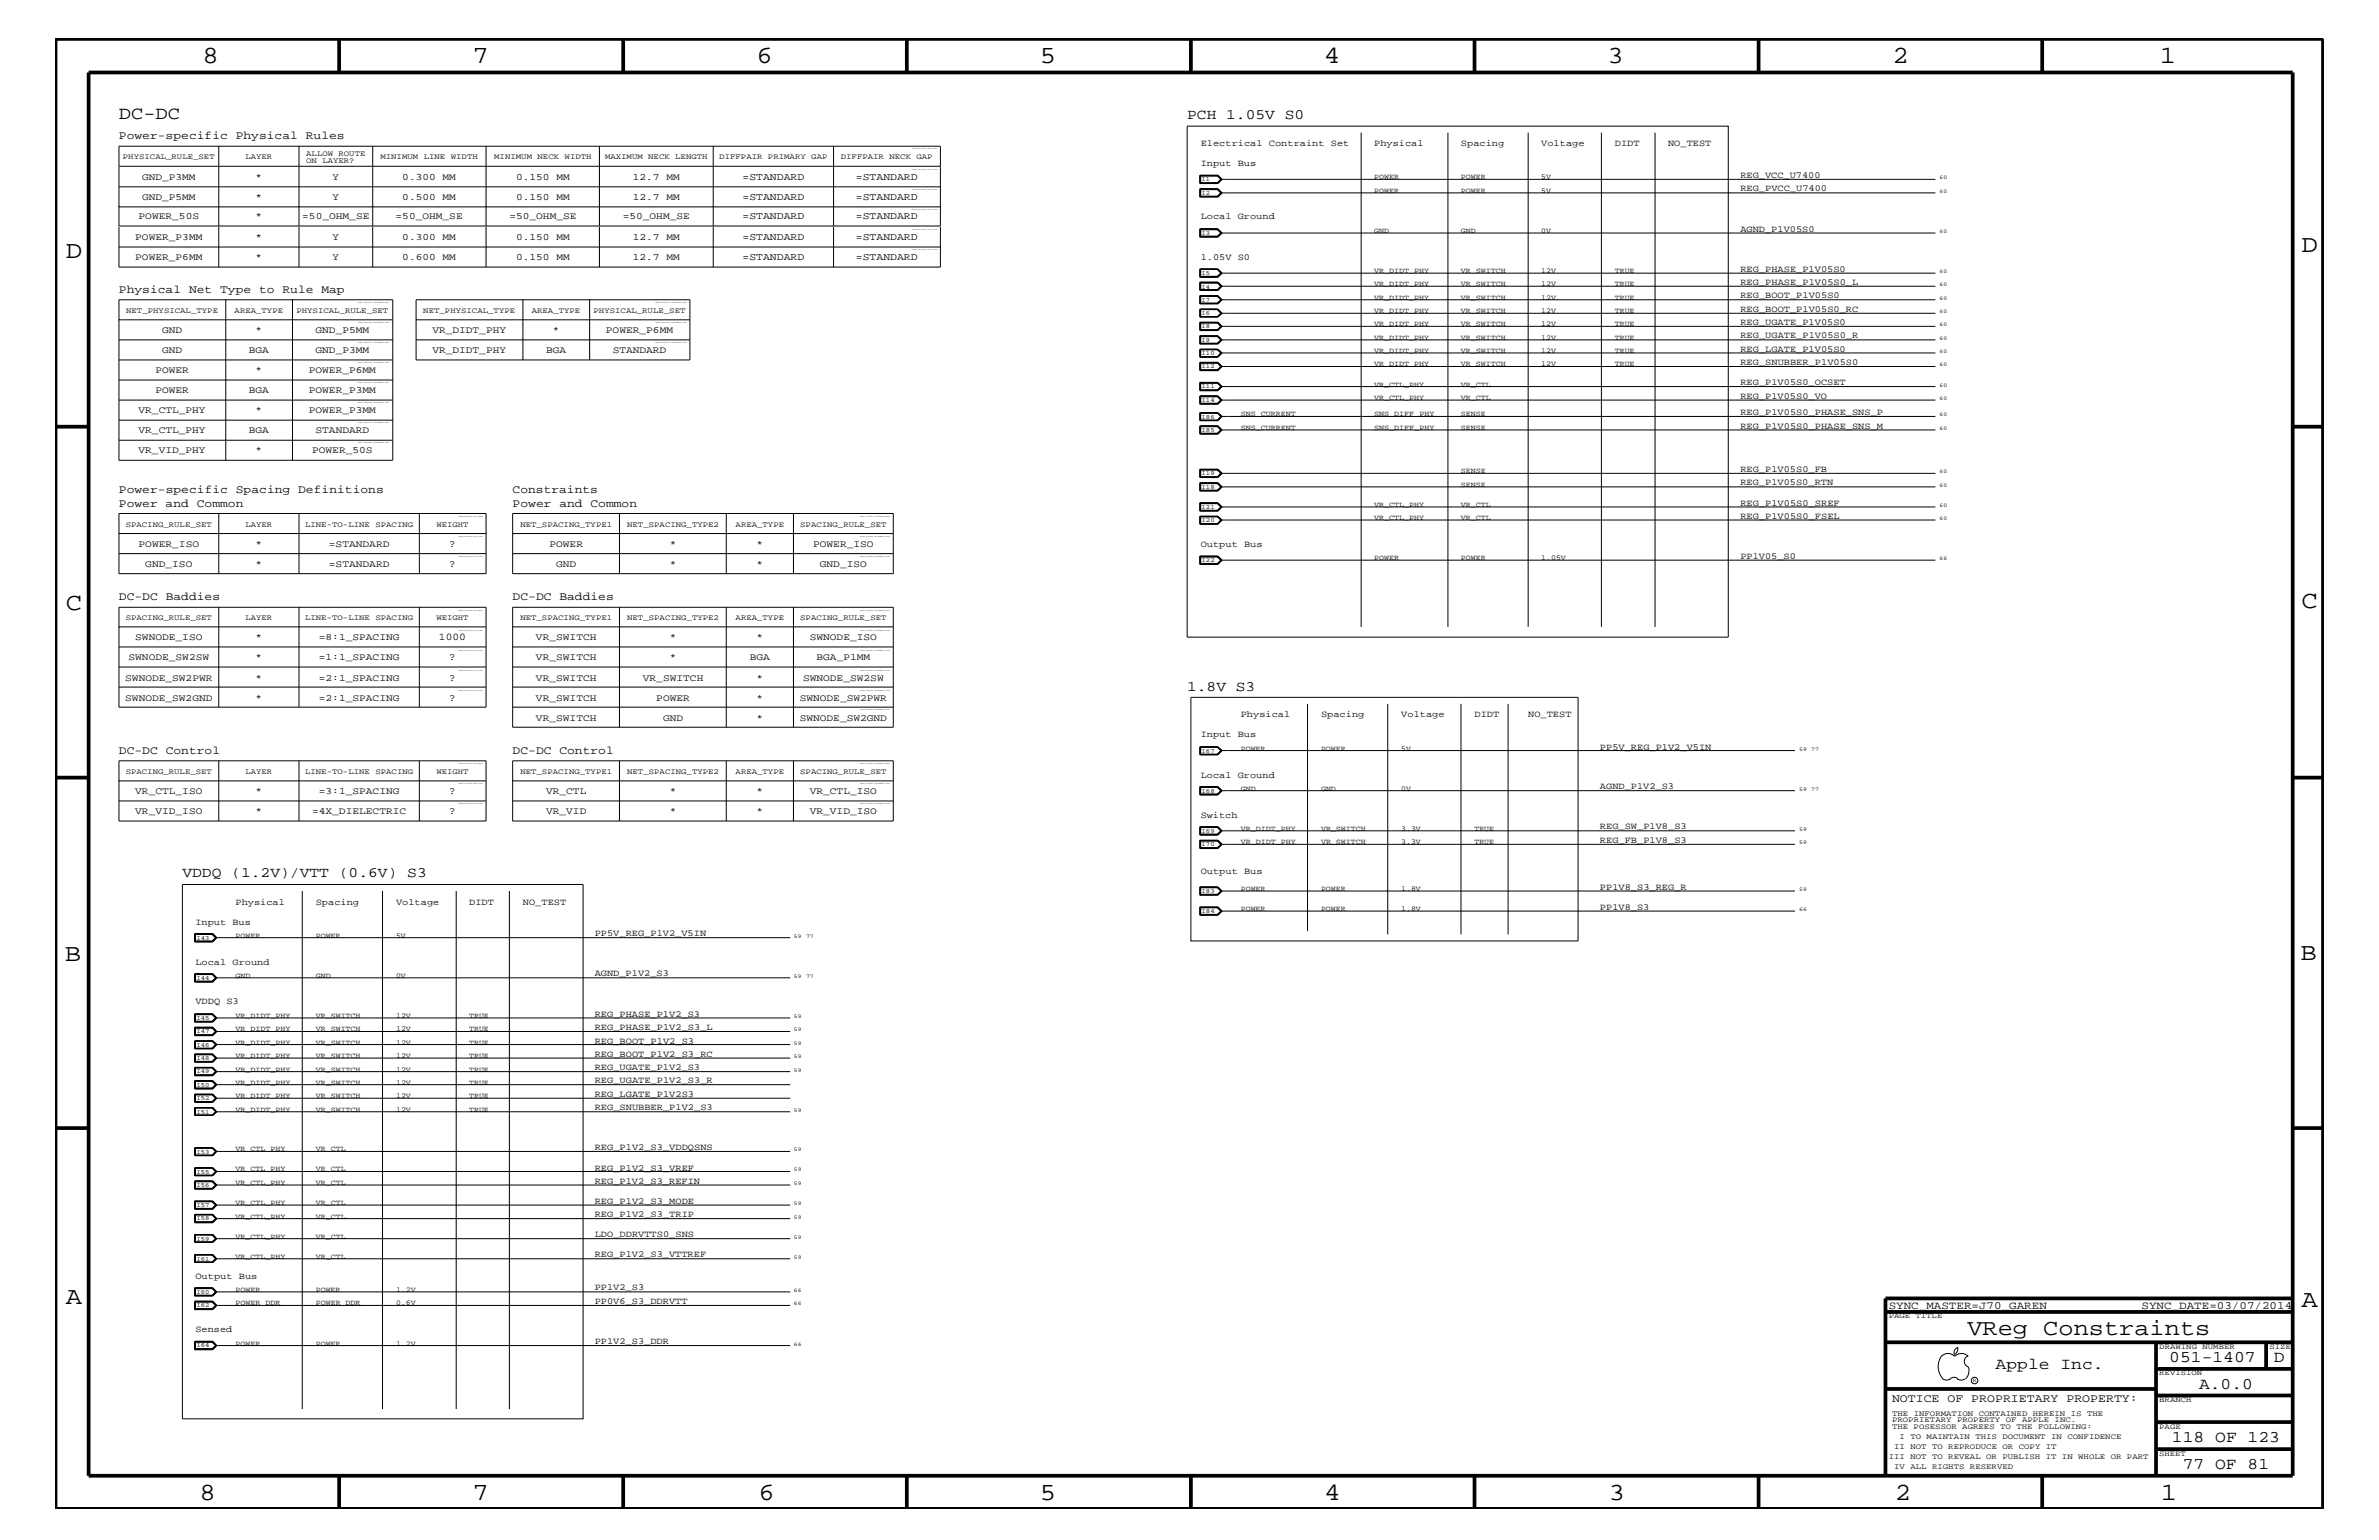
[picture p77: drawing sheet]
<svg xmlns="http://www.w3.org/2000/svg" width="432mm" height="279mm" viewBox="0 0 432 279" stroke-linecap="round" stroke-linejoin="round" font-family="sans-serif">
<defs><g id="words">
<g font-size="4.5">
<text x="36.7" y="11.5">8</text>
<text x="85.8" y="11.5">7</text>
<text x="137.3" y="11.5">6</text>
<text x="188.7" y="11.5">5</text>
<text x="240.3" y="11.5">4</text>
<text x="291.8" y="11.5">3</text>
<text x="343.5" y="11.5">2</text>
<text x="392" y="11.5">1</text>
<text x="11.9" y="46.8">D</text>
<text x="417.7" y="45.7">D</text>
<text x="11.9" y="110.6">C</text>
<text x="417.7" y="110.3">C</text>
<text x="11.8" y="174.3">B</text>
<text x="417.6" y="174.2">B</text>
<text x="11.9" y="236.7">A</text>
<text x="417.7" y="237.1">A</text>
<text x="36.2" y="272.1">8</text>
<text x="85.8" y="272.1">7</text>
<text x="137.7" y="272.1">6</text>
<text x="188.7" y="272.1">5</text>
<text x="240.4" y="272.1">4</text>
<text x="292" y="272.1">3</text>
<text x="343.9" y="272.1">2</text>
<text x="392.2" y="272.1">1</text>
</g>
<text font-size="4.1" x="357.1" y="242.3">VReg Constraints</text>
<text font-size="3.3" x="21.6" y="21.6">DC-DC</text>
<g font-size="3">
<text x="362.2" y="248.4">Apple Inc.</text>
<text x="393.7" y="247.1">051-1407</text>
<text x="399.2" y="252">A.0.0</text>
<text x="412.7" y="247.1">D</text>
<text x="394.2" y="261.6">118 OF 123</text>
<text x="396.2" y="266.6">77 OF 81</text>
</g>
<g font-size="2.6">
<text x="215.5" y="21.6">PCH 1.05V S0</text>
<text x="215.5" y="125.3">1.8V S3</text>
<text x="33.1" y="159.2">VDDQ (1.2V)/VTT (0.6V) S3</text>
</g>
<g font-size="2.1">
<text x="21.6" y="25.3">Power-specific Physical Rules</text>
<text x="21.6" y="53.2">Physical Net Type to Rule Map</text>
<text x="21.6" y="89.5">Power-specific Spacing Definitions</text>
<text x="93" y="89.5">Constraints</text>
<text x="21.6" y="92">Power and Common</text>
<text x="93" y="92">Power and Common</text>
<text x="21.6" y="108.9">DC-DC Baddies</text>
<text x="93" y="108.9">DC-DC Baddies</text>
<text x="21.6" y="136.8">DC-DC Control</text>
<text x="93" y="136.8">DC-DC Control</text>
<text x="343.4" y="254.4">NOTICE OF PROPRIETARY PROPERTY:</text>
</g>
<g font-size="2">
<text x="342.8" y="237.4">SYNC_MASTER=J70_GAREN</text>
<text x="388.7" y="237.4">SYNC_DATE=03/07/2014</text>
</g>
<g font-size="1.9">
<text x="134.8" y="32.7">=STANDARD</text>
<text x="155.4" y="32.7">=STANDARD</text>
<text x="134.8" y="36.4">=STANDARD</text>
<text x="134.8" y="39.8">=STANDARD</text>
<text x="155.4" y="36.4">=STANDARD</text>
<text x="155.4" y="39.8">=STANDARD</text>
<text x="134.8" y="43.5">=STANDARD</text>
<text x="134.8" y="47.2">=STANDARD</text>
<text x="155.4" y="43.5">=STANDARD</text>
<text x="155.4" y="47.2">=STANDARD</text>
<text x="81.5" y="99.3">?</text>
<text x="81.5" y="102.9">?</text>
<text x="79.7" y="116.2">1000</text>
<text x="81.5" y="119.8">?</text>
<text x="81.5" y="123.5">?</text>
<text x="81.5" y="127.1">?</text>
<text x="81.5" y="147.7">?</text>
<text x="81.5" y="144">?</text>
</g>
<g font-size="1.8">
<text x="25.8" y="32.7">GND_P3MM</text>
<text x="46.4" y="32.7">*</text>
<text x="60.4" y="32.7">Y</text>
<text x="73" y="32.7">0.300 MM</text>
<text x="93.7" y="32.7">0.150 MM</text>
<text x="114.9" y="32.7">12.7 MM</text>
<text x="25.1" y="39.8">POWER_50S</text>
<text x="25.8" y="36.4">GND_P5MM</text>
<text x="46.4" y="36.4">*</text>
<text x="46.4" y="39.8">*</text>
<text x="54.9" y="39.8">=50_OHM_SE</text>
<text x="60.4" y="36.4">Y</text>
<text x="71.8" y="39.8">=50_OHM_SE</text>
<text x="73" y="36.4">0.500 MM</text>
<text x="92.5" y="39.8">=50_OHM_SE</text>
<text x="93.7" y="36.4">0.150 MM</text>
<text x="113" y="39.8">=50_OHM_SE</text>
<text x="114.9" y="36.4">12.7 MM</text>
<text x="24.6" y="43.5">POWER_P3MM</text>
<text x="24.6" y="47.2">POWER_P6MM</text>
<text x="46.4" y="43.5">*</text>
<text x="46.4" y="47.2">*</text>
<text x="60.4" y="43.5">Y</text>
<text x="60.4" y="47.2">Y</text>
<text x="73" y="43.5">0.300 MM</text>
<text x="73" y="47.2">0.600 MM</text>
<text x="93.7" y="43.5">0.150 MM</text>
<text x="93.7" y="47.2">0.150 MM</text>
<text x="114.9" y="43.5">12.7 MM</text>
<text x="114.9" y="47.2">12.7 MM</text>
<text x="29.4" y="64">GND</text>
<text x="29.4" y="60.4">GND</text>
<text x="45.2" y="64">BGA</text>
<text x="46.4" y="60.4">*</text>
<text x="57.3" y="64">GND_P3MM</text>
<text x="57.3" y="60.4">GND_P5MM</text>
<text x="78.5" y="60.4">VR_DIDT_PHY</text>
<text x="78.5" y="64">VR_DIDT_PHY</text>
<text x="99.1" y="64">BGA</text>
<text x="100.3" y="60.4">*</text>
<text x="110" y="60.4">POWER_P6MM</text>
<text x="111.2" y="64">STANDARD</text>
<text x="28.2" y="71.3">POWER</text>
<text x="28.2" y="67.7">POWER</text>
<text x="45.2" y="71.3">BGA</text>
<text x="46.4" y="67.7">*</text>
<text x="56" y="71.3">POWER_P3MM</text>
<text x="56" y="67.7">POWER_P6MM</text>
<text x="25.1" y="75">VR_CTL_PHY</text>
<text x="46.4" y="75">*</text>
<text x="56" y="75">POWER_P3MM</text>
<text x="25.1" y="78.6">VR_CTL_PHY</text>
<text x="25.1" y="82.2">VR_VID_PHY</text>
<text x="45.2" y="78.6">BGA</text>
<text x="46.4" y="82.2">*</text>
<text x="56.6" y="82.2">POWER_50S</text>
<text x="57.3" y="78.6">STANDARD</text>
<text x="25.1" y="99.3">POWER_ISO</text>
<text x="46.4" y="99.3">*</text>
<text x="59.7" y="99.3">=STANDARD</text>
<text x="99.7" y="99.3">POWER</text>
<text x="121.6" y="99.3">*</text>
<text x="137.3" y="99.3">*</text>
<text x="147.6" y="99.3">POWER_ISO</text>
<text x="26.4" y="102.9">GND_ISO</text>
<text x="46.4" y="102.9">*</text>
<text x="59.7" y="102.9">=STANDARD</text>
<text x="101" y="102.9">GND</text>
<text x="121.6" y="102.9">*</text>
<text x="137.3" y="102.9">*</text>
<text x="148.8" y="102.9">GND_ISO</text>
<text x="23.3" y="119.8">SWNODE_SW2SW</text>
<text x="24.6" y="116.2">SWNODE_ISO</text>
<text x="46.4" y="116.2">*</text>
<text x="46.4" y="119.8">*</text>
<text x="57.9" y="116.2">=8:1_SPACING</text>
<text x="57.9" y="119.8">=1:1_SPACING</text>
<text x="97.3" y="116.2">VR_SWITCH</text>
<text x="97.3" y="119.8">VR_SWITCH</text>
<text x="121.6" y="116.2">*</text>
<text x="121.6" y="119.8">*</text>
<text x="136.1" y="119.8">BGA</text>
<text x="137.3" y="116.2">*</text>
<text x="147" y="116.2">SWNODE_ISO</text>
<text x="148.2" y="119.8">BGA_P1MM</text>
<text x="22.7" y="123.5">SWNODE_SW2PWR</text>
<text x="46.4" y="123.5">*</text>
<text x="57.9" y="123.5">=2:1_SPACING</text>
<text x="97.3" y="123.5">VR_SWITCH</text>
<text x="116.7" y="123.5">VR_SWITCH</text>
<text x="137.3" y="123.5">*</text>
<text x="145.8" y="123.5">SWNODE_SW2SW</text>
<text x="22.7" y="127.1">SWNODE_SW2GND</text>
<text x="46.4" y="127.1">*</text>
<text x="57.9" y="127.1">=2:1_SPACING</text>
<text x="97.3" y="127.1">VR_SWITCH</text>
<text x="97.3" y="130.8">VR_SWITCH</text>
<text x="119.1" y="127.1">POWER</text>
<text x="120.4" y="130.8">GND</text>
<text x="137.3" y="127.1">*</text>
<text x="137.3" y="130.8">*</text>
<text x="145.2" y="127.1">SWNODE_SW2PWR</text>
<text x="145.2" y="130.8">SWNODE_SW2GND</text>
<text x="24.6" y="147.7">VR_VID_ISO</text>
<text x="24.6" y="144">VR_CTL_ISO</text>
<text x="46.4" y="147.7">*</text>
<text x="46.4" y="144">*</text>
<text x="56.6" y="147.7">=4X_DIELECTRIC</text>
<text x="57.9" y="144">=3:1_SPACING</text>
<text x="99.1" y="147.7">VR_VID</text>
<text x="99.1" y="144">VR_CTL</text>
<text x="121.6" y="147.7">*</text>
<text x="121.6" y="144">*</text>
<text x="137.3" y="147.7">*</text>
<text x="137.3" y="144">*</text>
<text x="147" y="147.7">VR_VID_ISO</text>
<text x="147" y="144">VR_CTL_ISO</text>
</g>
<g font-size="1.7">
<text x="217.9" y="26.5">Electrical Contraint Set</text>
<text x="249.4" y="26.5">Physical</text>
<text x="265.2" y="26.5">Spacing</text>
<text x="279.7" y="26.5">Voltage</text>
<text x="293.1" y="26.5">DIDT</text>
<text x="302.8" y="26.5">NO_TEST</text>
<text x="217.9" y="30.2">Input Bus</text>
<text x="315.9" y="32.3">REG_VCC_U7400</text>
<text x="315.9" y="34.7">REG_PVCC_U7400</text>
<text x="217.9" y="39.8">Local Ground</text>
<text x="217.9" y="47.1">1.05V S0</text>
<text x="315.9" y="42">AGND_P1V05S0</text>
<text x="315.9" y="51.7">REG_PHASE_P1V05S0_L</text>
<text x="315.9" y="49.3">REG_PHASE_P1V05S0</text>
<text x="315.9" y="56.6">REG_BOOT_P1V05S0_RC</text>
<text x="315.9" y="59">REG_UGATE_P1V05S0</text>
<text x="315.9" y="54.1">REG_BOOT_P1V05S0</text>
<text x="315.9" y="61.4">REG_UGATE_P1V05S0_R</text>
<text x="315.9" y="63.9">REG_LGATE_P1V05S0</text>
<text x="315.9" y="69.9">REG_P1V05S0_OCSET</text>
<text x="315.9" y="66.2">REG_SNUBBER_P1V05S0</text>
<text x="315.9" y="77.8">REG_P1V05S0_PHASE_SNS_M</text>
<text x="315.9" y="75.4">REG_P1V05S0_PHASE_SNS_P</text>
<text x="315.9" y="72.3">REG_P1V05S0_VO</text>
<text x="315.9" y="85.6">REG_P1V05S0_FB</text>
<text x="315.9" y="88.1">REG_P1V05S0_RTN</text>
<text x="315.9" y="94.2">REG_P1V05S0_FSEL</text>
<text x="315.9" y="91.7">REG_P1V05S0_SREF</text>
<text x="217.9" y="99.3">Output Bus</text>
<text x="315.9" y="101.4">PP1V05_S0</text>
<text x="225.2" y="130.2">Physical</text>
<text x="239.8" y="130.2">Spacing</text>
<text x="254.3" y="130.2">Voltage</text>
<text x="267.6" y="130.2">DIDT</text>
<text x="277.4" y="130.2">NO_TEST</text>
<text x="217.9" y="133.8">Input Bus</text>
<text x="290.4" y="136">PP5V_REG_P1V2_V5IN</text>
<text x="217.9" y="141.1">Local Ground</text>
<text x="290.4" y="143.2">AGND_P1V2_S3</text>
<text x="217.9" y="148.4">Switch</text>
<text x="290.4" y="152.9">REG_FB_P1V8_S3</text>
<text x="290.4" y="150.5">REG_SW_P1V8_S3</text>
<text x="217.9" y="158.6">Output Bus</text>
<text x="290.4" y="161.4">PP1V8_S3_REG_R</text>
<text x="35.5" y="167.8">Input Bus</text>
<text x="42.8" y="164.1">Physical</text>
<text x="57.3" y="164.1">Spacing</text>
<text x="71.9" y="164.1">Voltage</text>
<text x="85.2" y="164.1">DIDT</text>
<text x="94.9" y="164.1">NO_TEST</text>
<text x="290.4" y="165">PP1V8_S3</text>
<text x="107.9" y="169.9">PP5V_REG_P1V2_V5IN</text>
<text x="35.5" y="175">Local Ground</text>
<text x="107.9" y="177.2">AGND_P1V2_S3</text>
<text x="35.5" y="182.2">VDDQ S3</text>
<text x="107.9" y="184.4">REG_PHASE_P1V2_S3</text>
<text x="107.9" y="189.3">REG_BOOT_P1V2_S3</text>
<text x="107.9" y="191.7">REG_BOOT_P1V2_S3_RC</text>
<text x="107.9" y="186.9">REG_PHASE_P1V2_S3_L</text>
<text x="107.9" y="194.2">REG_UGATE_P1V2_S3</text>
<text x="107.9" y="196.5">REG_UGATE_P1V2_S3_R</text>
<text x="107.9" y="201.5">REG_SNUBBER_P1V2_S3</text>
<text x="107.9" y="199">REG_LGATE_P1V2S3</text>
<text x="107.9" y="208.7">REG_P1V2_S3_VDDQSNS</text>
<text x="107.9" y="214.7">REG_P1V2_S3_REFIN</text>
<text x="107.9" y="212.4">REG_P1V2_S3_VREF</text>
<text x="107.9" y="220.8">REG_P1V2_S3_TRIP</text>
<text x="107.9" y="218.4">REG_P1V2_S3_MODE</text>
<text x="107.9" y="224.5">LDO_DDRVTTS0_SNS</text>
<text x="35.5" y="232">Output Bus</text>
<text x="107.9" y="228.1">REG_P1V2_S3_VTTREF</text>
<text x="107.9" y="236.6">PP0V6_S3_DDRVTT</text>
<text x="107.9" y="234.1">PP1V2_S3</text>
<text x="35.5" y="241.7">Sensed</text>
<text x="107.9" y="243.9">PP1V2_S3_DDR</text>
</g>
<g font-size="1.4">
<text x="22.3" y="28.9">PHYSICAL_RULE_SET</text>
<text x="44.6" y="28.9">LAYER</text>
<text x="55.6" y="28.3">ALLOW ROUTE</text>
<text x="55.6" y="29.5">ON LAYER?</text>
<text x="69" y="28.9">MINIMUM LINE WIDTH</text>
<text x="89.7" y="28.9">MINIMUM NECK WIDTH</text>
<text x="109.8" y="28.9">MAXIMUM NECK LENGTH</text>
<text x="130.6" y="28.9">DIFFPAIR PRIMARY GAP</text>
<text x="152.6" y="28.9">DIFFPAIR NECK GAP</text>
<text x="249.4" y="32.5">POWER</text>
<text x="249.4" y="35">POWER</text>
<text x="265.2" y="35">POWER</text>
<text x="265.2" y="32.5">POWER</text>
<text x="279.7" y="32.5">5V</text>
<text x="279.7" y="35">5V</text>
<text x="249.4" y="42.3">GND</text>
<text x="265.2" y="42.3">GND</text>
<text x="279.7" y="42.3">0V</text>
<text x="249.4" y="51.9">VR_DIDT_PHY</text>
<text x="249.4" y="49.6">VR_DIDT_PHY</text>
<text x="265.2" y="51.9">VR_SWITCH</text>
<text x="265.2" y="49.6">VR_SWITCH</text>
<text x="279.7" y="51.9">12V</text>
<text x="279.7" y="49.6">12V</text>
<text x="293.1" y="51.9">TRUE</text>
<text x="293.1" y="49.6">TRUE</text>
<text x="22.9" y="56.8">NET_PHYSICAL_TYPE</text>
<text x="42.6" y="56.8">AREA_TYPE</text>
<text x="53.8" y="56.8">PHYSICAL_RULE_SET</text>
<text x="76.8" y="56.8">NET_PHYSICAL_TYPE</text>
<text x="96.5" y="56.8">AREA_TYPE</text>
<text x="107.7" y="56.8">PHYSICAL_RULE_SET</text>
<text x="249.4" y="56.8">VR_DIDT_PHY</text>
<text x="249.4" y="59.2">VR_DIDT_PHY</text>
<text x="249.4" y="54.4">VR_DIDT_PHY</text>
<text x="265.2" y="56.8">VR_SWITCH</text>
<text x="265.2" y="59.2">VR_SWITCH</text>
<text x="265.2" y="54.4">VR_SWITCH</text>
<text x="279.7" y="56.8">12V</text>
<text x="279.7" y="59.2">12V</text>
<text x="279.7" y="54.4">12V</text>
<text x="293.1" y="56.8">TRUE</text>
<text x="293.1" y="59.2">TRUE</text>
<text x="293.1" y="54.4">TRUE</text>
<text x="249.4" y="61.7">VR_DIDT_PHY</text>
<text x="249.4" y="64">VR_DIDT_PHY</text>
<text x="265.2" y="61.7">VR_SWITCH</text>
<text x="265.2" y="64">VR_SWITCH</text>
<text x="279.7" y="61.7">12V</text>
<text x="279.7" y="64">12V</text>
<text x="293.1" y="61.7">TRUE</text>
<text x="293.1" y="64">TRUE</text>
<text x="249.4" y="70.1">VR_CTL_PHY</text>
<text x="249.4" y="66.5">VR_DIDT_PHY</text>
<text x="265.2" y="70.1">VR_CTL</text>
<text x="265.2" y="66.5">VR_SWITCH</text>
<text x="279.7" y="66.5">12V</text>
<text x="293.1" y="66.5">TRUE</text>
<text x="225.2" y="75.6">SNS_CURRENT</text>
<text x="249.4" y="75.6">SNS_DIFF_PHY</text>
<text x="249.4" y="72.6">VR_CTL_PHY</text>
<text x="265.2" y="75.6">SENSE</text>
<text x="265.2" y="72.6">VR_CTL</text>
<text x="225.2" y="78">SNS_CURRENT</text>
<text x="249.4" y="78">SNS_DIFF_PHY</text>
<text x="265.2" y="78">SENSE</text>
<text x="265.2" y="85.9">SENSE</text>
<text x="265.2" y="88.3">SENSE</text>
<text x="22.8" y="95.6">SPACING_RULE_SET</text>
<text x="44.6" y="95.6">LAYER</text>
<text x="55.4" y="95.6">LINE-TO-LINE SPACING</text>
<text x="79.2" y="95.6">WEIGHT</text>
<text x="94.4" y="95.6">NET_SPACING_TYPE1</text>
<text x="113.8" y="95.6">NET_SPACING_TYPE2</text>
<text x="133.5" y="95.6">AREA_TYPE</text>
<text x="145.2" y="95.6">SPACING_RULE_SET</text>
<text x="249.4" y="94.3">VR_CTL_PHY</text>
<text x="249.4" y="92">VR_CTL_PHY</text>
<text x="265.2" y="94.3">VR_CTL</text>
<text x="265.2" y="92">VR_CTL</text>
<text x="249.4" y="101.6">POWER</text>
<text x="265.2" y="101.6">POWER</text>
<text x="279.7" y="101.6">1.05V</text>
<text x="22.8" y="112.6">SPACING_RULE_SET</text>
<text x="44.6" y="112.6">LAYER</text>
<text x="55.4" y="112.6">LINE-TO-LINE SPACING</text>
<text x="79.2" y="112.6">WEIGHT</text>
<text x="94.4" y="112.6">NET_SPACING_TYPE1</text>
<text x="113.8" y="112.6">NET_SPACING_TYPE2</text>
<text x="133.5" y="112.6">AREA_TYPE</text>
<text x="145.2" y="112.6">SPACING_RULE_SET</text>
<text x="225.2" y="136.2">POWER</text>
<text x="239.8" y="136.2">POWER</text>
<text x="254.3" y="136.2">5V</text>
<text x="22.8" y="140.4">SPACING_RULE_SET</text>
<text x="44.6" y="140.4">LAYER</text>
<text x="55.4" y="140.4">LINE-TO-LINE SPACING</text>
<text x="79.2" y="140.4">WEIGHT</text>
<text x="94.4" y="140.4">NET_SPACING_TYPE1</text>
<text x="113.8" y="140.4">NET_SPACING_TYPE2</text>
<text x="133.5" y="140.4">AREA_TYPE</text>
<text x="145.2" y="140.4">SPACING_RULE_SET</text>
<text x="225.2" y="143.5">GND</text>
<text x="239.8" y="143.5">GND</text>
<text x="254.3" y="143.5">0V</text>
<text x="225.2" y="153.2">VR_DIDT_PHY</text>
<text x="225.2" y="150.7">VR_DIDT_PHY</text>
<text x="239.8" y="153.2">VR_SWITCH</text>
<text x="239.8" y="150.7">VR_SWITCH</text>
<text x="254.3" y="153.2">3.3V</text>
<text x="254.3" y="150.7">3.3V</text>
<text x="267.6" y="153.2">TRUE</text>
<text x="267.6" y="150.7">TRUE</text>
<text x="225.2" y="161.7">POWER</text>
<text x="239.8" y="161.7">POWER</text>
<text x="254.3" y="161.7">1.8V</text>
<text x="225.2" y="165.3">POWER</text>
<text x="239.8" y="165.3">POWER</text>
<text x="254.3" y="165.3">1.8V</text>
<text x="42.8" y="170.1">POWER</text>
<text x="57.3" y="170.1">POWER</text>
<text x="71.9" y="170.1">5V</text>
<text x="42.8" y="177.4">GND</text>
<text x="57.3" y="177.4">GND</text>
<text x="71.9" y="177.4">0V</text>
<text x="42.8" y="184.7">VR_DIDT_PHY</text>
<text x="57.3" y="184.7">VR_SWITCH</text>
<text x="71.9" y="184.7">12V</text>
<text x="85.2" y="184.7">TRUE</text>
<text x="42.8" y="189.5">VR_DIDT_PHY</text>
<text x="42.8" y="192">VR_DIDT_PHY</text>
<text x="42.8" y="187.1">VR_DIDT_PHY</text>
<text x="57.3" y="189.5">VR_SWITCH</text>
<text x="57.3" y="192">VR_SWITCH</text>
<text x="57.3" y="187.1">VR_SWITCH</text>
<text x="71.9" y="189.5">12V</text>
<text x="71.9" y="192">12V</text>
<text x="71.9" y="187.1">12V</text>
<text x="85.2" y="189.5">TRUE</text>
<text x="85.2" y="192">TRUE</text>
<text x="85.2" y="187.1">TRUE</text>
<text x="42.8" y="194.4">VR_DIDT_PHY</text>
<text x="42.8" y="196.8">VR_DIDT_PHY</text>
<text x="57.3" y="194.4">VR_SWITCH</text>
<text x="57.3" y="196.8">VR_SWITCH</text>
<text x="71.9" y="194.4">12V</text>
<text x="71.9" y="196.8">12V</text>
<text x="85.2" y="194.4">TRUE</text>
<text x="85.2" y="196.8">TRUE</text>
<text x="42.8" y="201.7">VR_DIDT_PHY</text>
<text x="42.8" y="199.2">VR_DIDT_PHY</text>
<text x="57.3" y="199.2">VR_SWITCH</text>
<text x="57.3" y="201.7">VR_SWITCH</text>
<text x="71.9" y="199.2">12V</text>
<text x="71.9" y="201.7">12V</text>
<text x="85.2" y="201.7">TRUE</text>
<text x="85.2" y="199.2">TRUE</text>
<text x="42.8" y="208.9">VR_CTL_PHY</text>
<text x="57.3" y="208.9">VR_CTL</text>
<text x="42.8" y="215">VR_CTL_PHY</text>
<text x="42.8" y="212.5">VR_CTL_PHY</text>
<text x="57.3" y="215">VR_CTL</text>
<text x="57.3" y="212.5">VR_CTL</text>
<text x="42.8" y="221.1">VR_CTL_PHY</text>
<text x="42.8" y="218.6">VR_CTL_PHY</text>
<text x="57.3" y="221.1">VR_CTL</text>
<text x="57.3" y="218.6">VR_CTL</text>
<text x="42.8" y="224.7">VR_CTL_PHY</text>
<text x="57.3" y="224.7">VR_CTL</text>
<text x="42.8" y="228.4">VR_CTL_PHY</text>
<text x="57.3" y="228.4">VR_CTL</text>
<text x="42.8" y="236.8">POWER_DDR</text>
<text x="42.8" y="234.4">POWER</text>
<text x="57.3" y="236.8">POWER_DDR</text>
<text x="57.3" y="234.4">POWER</text>
<text x="71.9" y="236.8">0.6V</text>
<text x="71.9" y="234.4">1.2V</text>
<text x="342.8" y="239.2">PAGE TITLE</text>
<text x="42.8" y="244.1">POWER</text>
<text x="57.3" y="244.1">POWER</text>
<text x="71.9" y="244.1">1.2V</text>
<text x="391.9" y="244.7">DRAWING NUMBER</text>
<text x="411.9" y="244.7">SIZE</text>
<text x="391.9" y="249.5">REVISION</text>
<text x="343.4" y="256.8">THE INFORMATION CONTAINED HEREIN IS THE</text>
<text x="391.9" y="254.4">BRANCH</text>
<text x="343.4" y="258">PROPRIETARY PROPERTY OF APPLE INC.</text>
<text x="343.4" y="259.3">THE POSESSOR AGREES TO THE FOLLOWING:</text>
<text x="343.8" y="262.9">II NOT TO REPRODUCE OR COPY IT</text>
<text x="344.8" y="261.1">I TO MAINTAIN THIS DOCUMENT IN CONFIDENCE</text>
<text x="391.9" y="259.3">PAGE</text>
<text x="342.8" y="264.7">III NOT TO REVEAL OR PUBLISH IT IN WHOLE OR PART</text>
<text x="343.8" y="266.6">IV ALL RIGHTS RESERVED</text>
<text x="391.9" y="264.1">SHEET</text>
</g>
<g font-size="1.2">
<text x="218.1" y="32.9">I1</text>
<text x="218.1" y="35.3">I2</text>
<text x="218.1" y="42.6">I3</text>
<text x="218.1" y="52.4">I4</text>
<text x="218.1" y="49.9">I5</text>
<text x="218.1" y="57.2">I6</text>
<text x="218.1" y="54.7">I7</text>
<text x="218.1" y="59.5">I8</text>
<text x="218.1" y="64.5">I10</text>
<text x="218.1" y="62">I9</text>
<text x="218.1" y="70.5">I11</text>
<text x="218.1" y="66.8">I12</text>
<text x="218.1" y="72.9">I14</text>
<text x="218.1" y="76">I86</text>
<text x="218.1" y="78.3">I85</text>
<text x="218.1" y="88.7">I18</text>
<text x="218.1" y="86.2">I19</text>
<text x="218.1" y="94.8">I20</text>
<text x="218.1" y="92.3">I21</text>
<text x="218.1" y="102.1">I22</text>
<text x="218.1" y="136.6">I67</text>
<text x="218.1" y="143.9">I68</text>
<text x="218.1" y="153.5">I70</text>
<text x="218.1" y="151.1">I69</text>
<text x="218.1" y="162">I83</text>
<text x="218.1" y="165.6">I84</text>
<text x="35.6" y="170.5">I43</text>
<text x="35.6" y="177.7">I44</text>
<text x="35.6" y="185">I45</text>
<text x="35.6" y="189.9">I46</text>
<text x="35.6" y="187.5">I47</text>
<text x="35.6" y="192.3">I48</text>
<text x="35.6" y="194.8">I49</text>
<text x="35.6" y="197.2">I50</text>
<text x="35.6" y="202">I51</text>
<text x="35.6" y="199.6">I52</text>
<text x="35.6" y="209.3">I53</text>
<text x="35.6" y="213">I55</text>
<text x="35.6" y="215.3">I56</text>
<text x="35.6" y="219">I57</text>
<text x="35.6" y="221.4">I58</text>
<text x="35.6" y="225.1">I59</text>
<text x="35.6" y="228.7">I61</text>
<text x="35.6" y="234.7">I60</text>
<text x="35.6" y="237.2">I62</text>
<text x="35.6" y="244.5">I64</text>
</g>
<g font-size="1">
<text x="352" y="32.5">60</text>
<text x="352" y="35">60</text>
<text x="352" y="42.3">60</text>
<text x="352" y="51.9">60</text>
<text x="352" y="49.6">60</text>
<text x="352" y="54.4">60</text>
<text x="352" y="56.8">60</text>
<text x="352" y="59.2">60</text>
<text x="352" y="61.7">60</text>
<text x="352" y="64">60</text>
<text x="352" y="70.1">60</text>
<text x="352" y="66.5">60</text>
<text x="352" y="72.6">60</text>
<text x="352" y="75.6">60</text>
<text x="352" y="78">60</text>
<text x="352" y="85.9">60</text>
<text x="352" y="88.3">60</text>
<text x="352" y="94.3">60</text>
<text x="352" y="92">60</text>
<text x="352" y="101.6">66</text>
<text x="326.6" y="136.2">59</text>
<text x="328.8" y="136.2">77</text>
<text x="326.6" y="143.5">59</text>
<text x="328.8" y="143.5">77</text>
<text x="326.6" y="153.2">59</text>
<text x="326.6" y="150.7">59</text>
<text x="326.6" y="161.7">59</text>
<text x="326.6" y="165.3">66</text>
<text x="144.1" y="170.1">59</text>
<text x="146.3" y="170.1">77</text>
<text x="144.1" y="177.4">59</text>
<text x="146.3" y="177.4">77</text>
<text x="144.1" y="184.7">59</text>
<text x="144.1" y="189.5">59</text>
<text x="144.1" y="192">59</text>
<text x="144.1" y="187.1">59</text>
<text x="144.1" y="194.4">59</text>
<text x="144.1" y="201.7">59</text>
<text x="144.1" y="208.9">59</text>
<text x="144.1" y="215">59</text>
<text x="144.1" y="212.5">59</text>
<text x="144.1" y="221.1">59</text>
<text x="144.1" y="218.6">59</text>
<text x="144.1" y="224.7">59</text>
<text x="144.1" y="228.4">59</text>
<text x="144.1" y="236.8">66</text>
<text x="144.1" y="234.4">66</text>
<text x="144.1" y="244.1">66</text>
<text x="358.1" y="250.7">R</text>
</g>
<g font-size=".3">
<text x="165.5" y="27.1">TABLE_PHYSICAL_RULE_HEAD</text>
<text x="165.5" y="30.8">TABLE_PHYSICAL_RULE_ITEM</text>
<text x="165.5" y="34.5">TABLE_PHYSICAL_RULE_ITEM</text>
<text x="165.5" y="38">TABLE_PHYSICAL_RULE_ITEM</text>
<text x="165.5" y="41.8">TABLE_PHYSICAL_RULE_ITEM</text>
<text x="165.5" y="45.4">TABLE_PHYSICAL_RULE_ITEM</text>
<text x="64.9" y="58.6">TABLE_PHYSICAL_ASSIGNMENT_ITEM</text>
<text x="64.9" y="55">TABLE_PHYSICAL_ASSIGNMENT_HEAD</text>
<text x="119" y="58.6">TABLE_PHYSICAL_ASSIGNMENT_ITEM</text>
<text x="119" y="55">TABLE_PHYSICAL_ASSIGNMENT_HEAD</text>
<text x="64.9" y="65.9">TABLE_PHYSICAL_ASSIGNMENT_ITEM</text>
<text x="64.9" y="62.3">TABLE_PHYSICAL_ASSIGNMENT_ITEM</text>
<text x="119" y="62.3">TABLE_PHYSICAL_ASSIGNMENT_ITEM</text>
<text x="64.9" y="69.5">TABLE_PHYSICAL_ASSIGNMENT_ITEM</text>
<text x="64.9" y="73.2">TABLE_PHYSICAL_ASSIGNMENT_ITEM</text>
<text x="64.9" y="76.8">TABLE_PHYSICAL_ASSIGNMENT_ITEM</text>
<text x="64.9" y="80.5">TABLE_PHYSICAL_ASSIGNMENT_ITEM</text>
<text x="83.2" y="93.8">TABLE_SPACING_RULE_HEAD</text>
<text x="156" y="93.8">TABLE_SPACING_ASSIGNMENT_HEAD</text>
<text x="83.2" y="101">TABLE_SPACING_RULE_ITEM</text>
<text x="83.2" y="97.4">TABLE_SPACING_RULE_ITEM</text>
<text x="156" y="101">TABLE_SPACING_ASSIGNMENT_ITEM</text>
<text x="156" y="97.4">TABLE_SPACING_ASSIGNMENT_ITEM</text>
<text x="83.2" y="110.8">TABLE_SPACING_RULE_HEAD</text>
<text x="156" y="110.8">TABLE_SPACING_ASSIGNMENT_HEAD</text>
<text x="83.2" y="118.1">TABLE_SPACING_RULE_ITEM</text>
<text x="83.2" y="114.4">TABLE_SPACING_RULE_ITEM</text>
<text x="156" y="118.1">TABLE_SPACING_ASSIGNMENT_ITEM</text>
<text x="156" y="114.4">TABLE_SPACING_ASSIGNMENT_ITEM</text>
<text x="83.2" y="121.7">TABLE_SPACING_RULE_ITEM</text>
<text x="83.2" y="125.3">TABLE_SPACING_RULE_ITEM</text>
<text x="156" y="121.7">TABLE_SPACING_ASSIGNMENT_ITEM</text>
<text x="156" y="125.3">TABLE_SPACING_ASSIGNMENT_ITEM</text>
<text x="156" y="128.9">TABLE_SPACING_ASSIGNMENT_ITEM</text>
<text x="83.2" y="142.3">TABLE_SPACING_RULE_ITEM</text>
<text x="83.2" y="138.6">TABLE_SPACING_RULE_HEAD</text>
<text x="156" y="142.3">TABLE_SPACING_ASSIGNMENT_ITEM</text>
<text x="156" y="138.6">TABLE_SPACING_ASSIGNMENT_HEAD</text>
<text x="83.2" y="145.9">TABLE_SPACING_RULE_ITEM</text>
<text x="156" y="145.9">TABLE_SPACING_ASSIGNMENT_ITEM</text>
</g>
</g></defs>
<g fill="none" stroke="#000" stroke-width=".18">
<path d="M21.6 33.9h149.1M21.6 26.5h149.1v3.7h-149.1zM21.6 30.3v10.7h149.1v-10.7M21.6 37.5h149.1M39.7 26.5v3.7M39.7 30.3v10.7M54.3 26.5v3.7M54.3 30.3v10.7M67.6 26.5v3.7M67.6 30.3v10.7M88.2 26.5v3.7M88.2 30.3v10.7"/>
<path d="M108.8 26.5v3.7M108.8 30.3v10.7M129.5 26.5v3.7M129.5 30.3v10.7M151.3 26.5v3.7M151.3 30.3v10.7M215.5 22.9h98.2v92.7h-98.2zM217.8 31.8h3.3l.7 .7-.7 .8h-3.3zM217.8 34.2h3.3l.7 .8-.7 .8h-3.3zM217.9 31.9h3.1l.6 .6-.6 .6h-3.1zM217.9 34.4h3.1l.6 .6-.6 .6h-3.1zM221 31.9l.7 .6-.7 .7"/>
<path d="M221 31.9h-3.2v1.3h3.2M221 34.3h-3.2v1.4h3.2M221 34.3l.7 .7-.7 .7M221.6 32.5h129.7M221.6 35h129.7M247.1 24.1v89.6M262.8 24.1v89.6M277.4 24.1v89.6M290.7 24.1v89.6M300.4 24.1v89.6M21.6 58v25.5h49.7v-29.1h-49.7v3.6h49.7M21.6 41.2v7.3h149.1v-7.3"/>
<path d="M21.6 44.8h149.1M39.7 41.2v7.3M41 54.4v29.1M53.1 54.4v29.1M54.3 41.2v7.3M67.6 41.2v7.3M75.5 58v7.3h49.7v-10.9h-49.7v3.6h49.7M88.2 41.2v7.3M94.9 54.4v10.9M107 54.4v10.9M108.8 41.2v7.3M129.5 41.2v7.3"/>
<path d="M151.3 41.2v7.3M217.8 41.5h3.3l.7 .8-.7 .7h-3.3zM217.8 48.8h3.3l.7 .8-.7 .7h-3.3zM217.8 51.2h3.3l.7 .7-.7 .8h-3.3zM217.8 53.6h3.3l.7 .8-.7 .7h-3.3zM217.8 56.1h3.3l.7 .7-.7 .7h-3.3zM217.8 58.4h3.3l.7 .8-.7 .8h-3.3zM217.8 41.5v1.5h3.2l.7-.7-.7-.8M217.8 48.8v1.4h3.2l.7-.6-.7-.8M217.8 52.7v-1.4h3.2l.7 .6-.7 .8M217.8 56.1v1.4M217.8 42.9h3.2"/>
<path d="M217.8 41.6h3.2l.7 .7-.7 .6M217.8 51.3h3.2M217.8 50.2h3.2M217.8 48.9h3.2M217.8 57.4h3.2M217.8 56.2h3.2M217.9 48.9v1.3M217.9 51.3v1.2h3.1l.6-.6M217.9 53.8h3.1l.6 .6-.6 .6h-3.1zM217.9 56.2v1.2M217.9 58.6h3.1l.6 .6-.6 .6h-3.1zM221 53.7h-3.2v1.4h3.2"/>
<path d="M221 58.5h-3.2v1.4h3.2M221 51.3l.7 .6-.7 .7h-3.2M221 51.3l.6 .6M221 48.9l.7 .7-.7 .6M221 48.9l.6 .7M221 56.2l.7 .6-.7 .6M221 56.1l.7 .7-.7 .7M221 56.2l.6 .6M221 53.7l.7 .7-.7 .7M221 58.5l.7 .7-.7 .7M221.6 42.3l-.6-.6h-3.1v1.2M221.6 42.3l-.6 .6"/>
<path d="M221.6 42.3h129.7M221.6 51.9h129.7M221.6 49.6l-.6 .6M221.6 49.6h129.7M221.6 56.8l-.6 .6M221.6 56.8h129.7M221.6 54.4h129.7M221.6 59.2h129.7M21.6 72.6h49.7M21.6 76.2h49.7M21.6 61.7h49.7M21.6 79.9h49.7"/>
<path d="M21.6 65.3h49.7M21.6 68.9h49.7M75.5 61.7h49.7M217.8 60.9h3.3l.7 .8-.7 .7h-3.3zM217.8 63.4h3.3l.7 .6-.7 .8h-3.3zM217.8 65.7h3.3l.7 .8-.7 .8h-3.3zM217.8 69.4h3.3l.7 .7-.7 .8h-3.3zM217.8 71.8h3.3l.7 .8-.7 .7h-3.3zM217.8 74.9h3.3l.7 .7-.7 .7h-3.3zM217.8 77.2h3.3l.7 .8-.7 .8h-3.3zM217.8 63.4v1.4M217.8 71.8v1.5h3.2l.7-.7-.7-.8"/>
<path d="M217.8 74.9v1.4M217.8 64.7h3.2M217.8 63.4h3.2M217.8 73.2h3.2M217.8 71.9h3.2l.7 .7-.7 .6M217.8 76.2h3.2M217.8 75h3.2M217.9 61.1h3.1l.6 .6-.6 .6h-3.1zM217.9 63.4v1.3M217.9 65.9h3.1l.6 .6-.6 .6h-3.1zM217.9 69.5h3.1l.6 .6-.6 .6h-3.1zM217.9 75v1.2"/>
<path d="M217.9 77.4h3.1l.6 .6-.6 .6h-3.1zM221 61h-3.2v1.3h3.2M221 65.8h-3.2v1.4h3.2M221 69.5h-3.2v1.3h3.2M221 77.3h-3.2v1.4h3.2M221 63.4l.7 .6-.7 .7M221 63.4l.7 .6-.7 .8M221 63.4l.6 .6M221 69.5l.7 .6-.7 .7M221 65.8l.7 .7-.7 .7M221 61l.7 .7-.7 .6M221 77.3l.7 .7-.7 .7"/>
<path d="M221 75l.7 .6-.7 .6M221 74.9l.7 .7-.7 .7M221 75l.6 .6M221.6 72.6l-.6-.6h-3.1v1.2M221.6 64l-.6 .7M221.6 64h129.7M221.6 70.1h129.7M221.6 66.5h129.7M221.6 72.6l-.6 .6M221.6 72.6h129.7M221.6 78h129.7M221.6 75.6l-.6 .6"/>
<path d="M221.6 75.6h129.7M221.6 61.7h129.7M21.6 96.8v7.3h66.6v-10.9h-66.6v3.6h66.6M39.7 93.2v10.9M54.3 93.2v10.9M76.1 93.2v10.9M93 96.8v7.3h69.1v-10.9h-69.1v3.6h69.1M112.4 93.2v10.9M131.8 93.2v10.9M144 93.2v10.9M217.8 85.1h3.3l.7 .8-.7 .7h-3.3zM217.8 87.6h3.3l.7 .7-.7 .8h-3.3z"/>
<path d="M217.8 91.2h3.3l.7 .8-.7 .7h-3.3zM217.8 93.7h3.3l.7 .6-.7 .8h-3.3zM217.8 91.2v1.5h3.2M217.8 93.7v1.4M217.8 95h3.2M217.8 93.8h3.2M217.8 91.3h3.2l.7 .7-.7 .7M217.9 85.3h3.1l.6 .6-.6 .6h-3.1zM217.9 87.7h3.1l.6 .6-.6 .6h-3.1zM217.9 91.4h3.1l.6 .6-.6 .6h-3.1zM217.9 93.8v1.2M221 85.2h-3.2v1.4h3.2"/>
<path d="M221 87.7h-3.2v1.3h3.2M221 87.7l.7 .6-.7 .7M221 85.2l.7 .7-.7 .7M221 93.8l.7 .5-.7 .7M221 93.7l.7 .6-.7 .8M221 93.8l.6 .5M221 91.2l.7 .8-.7 .7M221.6 88.3h129.7M221.6 85.9h129.7M221.6 94.3l-.6 .7M221.6 94.3h129.7M221.6 92h129.7"/>
<path d="M21.6 113.7v14.6h66.6v-18.1h-66.6v3.5h66.6M21.6 100.4h66.6M21.6 117.4h66.6M39.7 110.2v18.1M54.3 110.2v18.1M76.1 110.2v18.1M93 113.7v18.2h69.1v-21.7h-69.1v3.5h69.1M93 100.4h69.1M93 117.4h69.1M112.4 110.2v21.7M131.8 110.2v21.7M144 110.2v21.7"/>
<path d="M217.8 100.9h3.3l.7 .7-.7 .8h-3.3zM217.8 102.4v-1.4h3.2l.7 .6-.7 .8M217.8 101h3.2M217.9 101v1.2h3.1l.6-.6M221 101l.7 .6-.7 .7h-3.2M221 101l.6 .6M221.6 101.6h129.7M21.6 121h66.6M21.6 124.7h66.6M39.7 138v11M54.3 138v11M76.1 138v11"/>
<path d="M93 121h69.1M93 124.7h69.1M93 128.3h69.1M112.4 138v11M131.8 138v11M144 138v11M216.2 126.5h70.2v44.2h-70.2zM217.8 135.5h3.3l.7 .7-.7 .7h-3.3zM217.8 135.5v1.4M217.8 136.8h3.2M217.8 135.6h3.2M217.9 135.6v1.2"/>
<path d="M221 135.6l.7 .6-.7 .6M221 135.5l.7 .7-.7 .7M221 135.6l.6 .6M221.6 136.2l-.6 .6M221.6 136.2h104.2M237.3 127.7v41.2M251.9 127.7v41.8M265.2 127.7v41.8M273.7 127.7v41.8M21.6 141.7v7.3h66.6v-11h-66.6v3.7h66.6M21.6 145.3h66.6M93 141.7v7.3h69.1v-11h-69.1v3.7h69.1"/>
<path d="M93 145.3h69.1M217.8 142.7h3.3l.7 .8-.7 .7h-3.3zM217.8 150h3.3l.7 .7-.7 .8h-3.3zM217.8 152.4h3.3l.7 .8-.7 .8h-3.3zM217.8 144.2v-1.4h3.2l.7 .7-.7 .7M217.8 142.9h3.2M217.9 142.9v1.1h3.1l.6-.5M217.9 150.1h3.1l.6 .6-.6 .6h-3.1zM217.9 152.6h3.1l.6 .6-.6 .6h-3.1zM221 150.1h-3.2v1.4M221 152.5h-3.2v1.4h3.2M221 142.9l.7 .6-.7 .6h-3.2"/>
<path d="M221 142.9l.6 .6M221 150.1l.7 .6-.7 .7h-3.2M221 150.1l.7 .6-.7 .8M221 152.5l.7 .7-.7 .7M221.6 143.5h104.2M221.6 150.7h104.2M221.6 153.2h104.2M33.1 160.5h72.7v96.9h-72.7zM35.3 169.4h3.3l.8 .7-.8 .8h-3.3zM35.3 176.6h3.3l.8 .8-.8 .8h-3.3zM35.4 170.9v-1.5h3.2l.7 .7-.7 .8M35.4 178.2v-1.5h3.2l.7 .7-.7 .8"/>
<path d="M35.5 169.5h3l.7 .6-.7 .7h-3zM35.5 176.7v1.4h3l.7-.7-.7-.7M35.5 176.8h3l.6 .6M38.5 169.5l.6 .6M39.1 170.1l-.6 .6h-3M39.1 170.1h104.3M39.1 177.4l-.6 .6h-3M39.1 177.4h104.3M54.9 161.7v93.9M69.4 161.7v93.9M82.8 161.7v93.9M92.5 161.7v93.9"/>
<path d="M217.8 160.9h3.3l.7 .8-.7 .7h-3.3zM217.8 164.5h3.3l.7 .8-.7 .8h-3.3zM217.9 161.1h3.1l.6 .6-.6 .5h-3.1zM217.9 164.7h3.1l.6 .6-.6 .6h-3.1zM221 161h-3.2v1.3h3.2M221 164.6h-3.2v1.4h3.2M221 161l.7 .7-.7 .6M221 164.6l.7 .7-.7 .7M221.6 161.7h104.2M221.6 165.3h104.2M35.3 183.9h3.3l.8 .8-.8 .7h-3.3zM35.3 186.4h3.3l.8 .7-.8 .8h-3.3z"/>
<path d="M35.3 191.2h3.3l.8 .8-.8 .7h-3.3zM35.3 193.7h3.3l.8 .7-.8 .8h-3.3zM35.3 196h3.3l.8 .8-.8 .8h-3.3zM35.3 198.5h3.3l.8 .7-.8 .8h-3.3zM35.4 184h3.2l.7 .7-.7 .7h-3.2zM35.4 186.4v1.4h3.2l.7-.7-.7-.7M35.4 188.8v1.5M35.4 191.3h3.2l.7 .7-.7 .6h-3.2zM35.4 193.7v1.4h3.2l.7-.7-.7-.7M35.4 197.6v-1.5h3.2l.7 .7-.7 .8M35.4 198.6h3.2l.7 .6-.7 .7h-3.2zM35.5 184v1.4"/>
<path d="M35.5 186.5h3l.7 .6-.7 .6h-3zM35.5 191.3v1.3M35.5 196.2h3l.7 .6-.7 .7h-3zM35.5 198.6v1.3M35.5 184.1h3l.6 .6M35.5 186.5h3l.6 .6M35.5 191.4h3l.6 .6M35.5 198.7h3l.6 .5M38.5 188.9h-3v1.3h3M38.5 193.7h-3v1.3h3M38.5 184l.7 .7-.7 .7M38.5 188.9l.7 .6-.7 .7"/>
<path d="M38.5 188.9l.6 .6M38.5 191.3l.7 .7-.7 .6M38.5 193.7l.7 .7-.7 .6M38.5 193.7l.6 .7M38.5 196.2l.6 .6M38.5 198.6l.7 .6-.7 .7M38.6 188.8h-3.3v1.5h3.3M38.6 188.8l.8 .7-.8 .8M38.6 188.8l.7 .7-.7 .8M39.1 184.7l-.6 .6h-3M39.1 184.7h104.3M39.1 189.5l-.6 .7"/>
<path d="M39.1 189.5h104.3M39.1 187.1l-.6 .6M39.1 187.1h104.3M39.1 192l-.6 .6h-3M39.1 192h104.3M39.1 194.4l-.6 .6M39.1 194.4h104.3M39.1 196.8l-.6 .6h-3M39.1 196.8h104.3M39.1 199.2l-.6 .6h-3M39.1 199.2h104.3M35.3 214.2h3.3l.8 .8-.8 .8h-3.3z"/>
<path d="M35.3 217.9h3.3l.8 .7-.8 .8h-3.3zM35.4 214.3h3.2l.7 .7-.7 .7h-3.2zM35.4 200.9v1.5M35.4 208.2v1.5M35.4 211.9v1.4M35.4 218h3.2l.7 .6-.7 .7h-3.2zM35.5 214.3v1.4M35.5 218v1.3M35.5 214.4h3l.6 .6M35.5 218h3l.6 .6M38.5 201h-3v1.3h3M38.5 208.3h-3v1.3h3"/>
<path d="M38.5 211.9h-3v1.3h3M38.5 201l.7 .7-.7 .6M38.5 201l.6 .7M38.5 208.3l.7 .6-.7 .7M38.5 208.3l.6 .6M38.5 211.9l.7 .6-.7 .7M38.5 211.9l.6 .6M38.5 214.3l.7 .7-.7 .7M38.5 218l.7 .6-.7 .7M38.6 200.9h-3.3v1.5h3.3M38.6 208.2h-3.3v1.5h3.3M38.6 211.9h-3.3v1.4h3.3"/>
<path d="M38.6 200.9l.8 .8-.8 .7M38.6 200.9l.7 .8-.7 .7M38.6 208.2l.8 .7-.8 .8M38.6 208.2l.7 .7-.7 .8M38.6 211.9l.8 .6-.8 .8M38.6 211.9l.7 .6-.7 .8M39.1 201.7l-.6 .6M39.1 201.7h104.3M39.1 208.9l-.6 .7M39.1 208.9h104.3M39.1 212.5l-.6 .7M39.1 212.5h104.3"/>
<path d="M39.1 215l-.6 .6h-3M39.1 215h104.3M39.1 218.6l-.6 .6h-3M39.1 218.6h104.3M35.3 233.6h3.3l.8 .8-.8 .7h-3.3zM35.3 220.3h3.3l.8 .8-.8 .8h-3.3zM35.3 236.1h3.3l.8 .7-.8 .8h-3.3zM35.4 233.7h3.2l.7 .7-.7 .7h-3.2zM35.4 220.3v1.5h3.2l.7-.7-.7-.8M35.4 224v1.4M35.4 227.6v1.5M35.4 236.1v1.4h3.2l.7-.7-.7-.7"/>
<path d="M35.5 233.7v1.4M35.5 237.5v-1.3h3l.7 .6-.7 .7M35.5 233.8h3l.6 .6M35.5 236.2h3l.6 .6M38.5 233.7l.7 .7-.7 .7M38.5 220.4h-3v1.3h3M38.5 224.1h-3v1.2h3M38.5 227.7h-3v1.3h3M38.5 220.4l.7 .7-.7 .6M38.5 220.4l.6 .7M38.5 224.1l.7 .6-.7 .6M38.5 224.1l.6 .6"/>
<path d="M38.5 227.7l.7 .7-.7 .6M38.5 227.7l.6 .7M38.6 224h-3.3v1.4h3.3M38.6 227.6h-3.3v1.5h3.3M38.6 224l.8 .7-.8 .7M38.6 224l.7 .7-.7 .7M38.6 227.6l.8 .8-.8 .7M38.6 227.6l.7 .8-.7 .7M39.1 221.1l-.6 .6M39.1 221.1h104.3M39.1 224.7l-.6 .6M39.1 224.7h104.3"/>
<path d="M39.1 234.4l-.6 .6h-3M39.1 234.4h104.3M39.1 228.4l-.6 .6M39.1 228.4h104.3M39.1 236.8l-.6 .6h-3M39.1 236.8h104.3M35.3 243.4h3.3l.8 .7-.8 .8h-3.3zM35.4 243.4v1.4h3.2l.7-.7-.7-.7M35.5 243.4h3l.7 .7-.7 .6h-3zM35.5 243.5h3l.6 .6M39.1 244.1l-.6 .6M39.1 244.1h104.3"/>
<path d="M352.3 246.1a1.72 1.72 0 0 1 2.5 0 1.69 1.69 0 0 1 2.4 0M352.4 246a3.2 3.2 0 0 0 .4 4.3l.8 .1 .4-.2M354 250.2l.7-.3 .7 .3M355.2 250.2l.7 .2 .7-.2M355.3 244.4v.3a1.18 1.18 0 0 1-.6 1.1M355.4 244.4a.99 .99 0 0 0-.6 1.4M357.2 246a1.04 1.04 0 0 0-.7 1 1.04 1.04 0 0 0 .7 1M357.3 248l.1 .7a2.11 2.11 0 0 1-.6 1.5"/>
<circle cx="358.4" cy="250.5" r=".59"/>
</g>
<g fill="none" stroke="#000" stroke-width=".68" stroke-linecap="butt">
<path d="M10.1 7.1h411.5v266.7h-411.5zM16.1 13.2h400v254.5h-400zM61.6 7.1v6.1M113.1 7.1v6.1M164.6 7.1v6.1M216.2 7.1v6.1M267.6 7.1v6.1M319.2 7.1v6.1M370.7 7.1v6.1M10.1 77.4h6M416.1 77.4h5.5M10.1 141.1h6"/>
<path d="M416.1 141.1h5.5M10.1 204.7h6M416.1 204.7h5.5M342.2 238h73.9M416.1 235.6h-73.9v32.1M342.2 243.5h73.9M342.2 252h49.1M391.3 248.4h24.8M391.3 243.5v24.2M391.3 258h24.8M391.3 253.2h24.8M411.3 243.5v4.9"/>
<path d="M61.6 267.7v6.1M113.1 267.7v6.1M164.6 267.7v6.1M216.2 268v5.8M267.6 267.7v6.1M319.2 267.7v6.1M370.7 267.7v6.1M391.3 262.9h24.8"/>
</g>
<use href="#words"/>
</svg>
